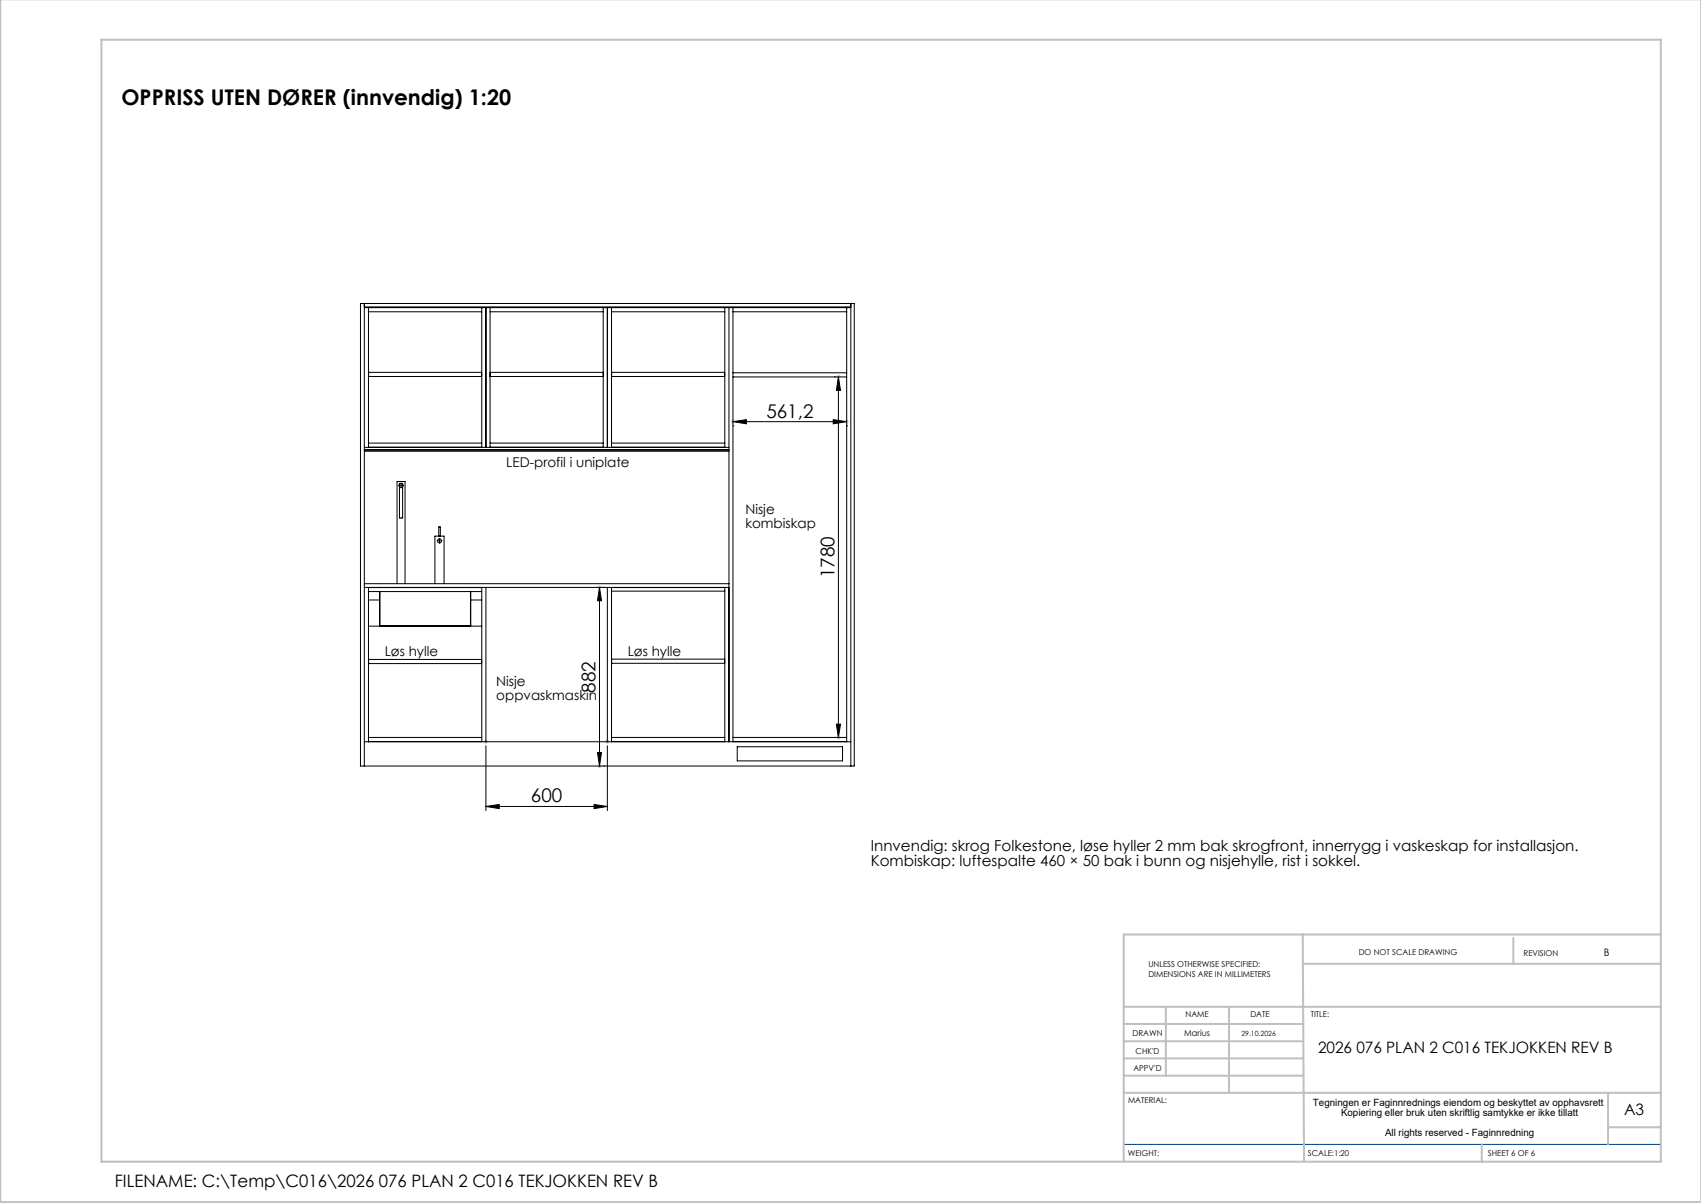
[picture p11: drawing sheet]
<svg xmlns="http://www.w3.org/2000/svg" width="420mm" height="297mm" viewBox="0 0 420 297" stroke-linecap="round" stroke-linejoin="round" font-family="sans-serif">
<defs><g id="words">
<text font-size="5.3" x="30" y="26">OPPRISS UTEN DØRER (innvendig) 1:20</text>
<g font-size="4.7">
<text x="189.2" y="103.1">561,2</text>
<text x="206" y="142.8" transform="rotate(-90 206 142.8)">1780</text>
<text x="147" y="171" transform="rotate(-90 147 171)">882</text>
<text x="131.1" y="198.1">600</text>
</g>
<text font-size="4.2" x="28.4" y="293.1">FILENAME: C:\Temp\C016\2026 076 PLAN 2 C016 TEKJOKKEN REV B</text>
<g font-size="3.9">
<text x="325.4" y="259.9">2026 076 PLAN 2 C016 TEKJOKKEN REV B</text>
<text x="401" y="275.4">A3</text>
</g>
<g font-size="3.7">
<text x="215" y="210">Innvendig: skrog Folkestone, løse hyller 2 mm bak skrogfront, innerrygg i vaskeskap for installasjon.</text>
<text x="215" y="213.8">Kombiskap: luftespalte 460 × 50 bak i bunn og nisjehylle, rist i sokkel.</text>
</g>
<g font-size="3.3">
<text x="125" y="115.4">LED-profil i uniplate</text>
<text x="184" y="126.9">Nisje</text>
<text x="184" y="130.4">kombiskap</text>
<text x="95" y="161.9">Løs hylle</text>
<text x="155" y="161.9">Løs hylle</text>
<text x="122.5" y="169.4">Nisje</text>
<text x="122.5" y="172.9">oppvaskmaskin</text>
</g>
<g font-size="2.5">
<text x="396" y="235.9">B</text>
<text x="324.2" y="273">Tegningen er Faginnrednings eiendom og beskyttet av opphavsrett</text>
<text x="331.1" y="275.4">Kopiering eller bruk uten skriftlig samtykke er ikke tillatt</text>
<text x="342" y="280.4">All rights reserved - Faginnredning</text>
</g>
<text font-size="2.1" x="292.4" y="255.9">Marius</text>
<g font-size="2">
<text x="283.6" y="238.6">UNLESS OTHERWISE SPECIFIED:</text>
<text x="335.5" y="235.8">DO NOT SCALE DRAWING</text>
<text x="376.2" y="236">REVISION</text>
<text x="283.6" y="241.1">DIMENSIONS ARE IN MILLIMETERS</text>
<text x="292.7" y="251.1">NAME</text>
<text x="308.7" y="251.1">DATE</text>
<text x="323.7" y="251.1">TITLE:</text>
<text x="279.6" y="255.9">DRAWN</text>
<text x="280.4" y="260.1">CHK'D</text>
<text x="279.9" y="264.4">APPV'D</text>
<text x="278.5" y="272.3">MATERIAL:</text>
<text x="278.5" y="285.3">WEIGHT:</text>
<text x="323" y="285.4">SCALE:1:20</text>
<text x="367.4" y="285.4">SHEET 6 OF 6</text>
</g>
<text font-size="1.8" x="306.5" y="255.9">29.10.2026</text>
</g></defs>
<g fill="none" stroke="#000" stroke-width=".25">
<path d="M89 74.9h121.9v114.2h-121.9zM90 74.9v114.2M90 75.8h120.1M90 75.9h120.1M91 77h28M91 75.9v34.6M119 75.9v34.6M120 75.9v34.6M121 77h27.9M121 75.9v34.6M148.9 75.9v34.6M150 75.9v34.6"/>
<path d="M151 77h28M151 75.9v34.6M179 75.9v34.6M180 75.9v107.2M181 77h28.1M181 75.9v107.2M209.1 75.9v107.2M210.1 74.9v114.2M91 91.9h27.9M91 93h27.9M121 91.9h27.9M121 93h27.9"/>
<path d="M178.9 91.9h-27.9v1.1h27.9M181 92h28.1M181 93.1h28.1M206 93.1h.1M207 93.1l.5 3.3h-1zM207 93.1v89M90 111.4h90M90 111.1h90M90 110.5h90M91 109.4h28M98.6 119.6v-.2h.8v.2M98.9 119.9h.2"/>
<path d="M99 119.7v.3M121 109.4h27.9M151 109.4h28M181 104.1l3.3-.5v1zM181 104.1h28.1M181 105.1h.1M205.7 103.6l3.4 .5-3.4 .5zM209.1 105.1h.1M98.6 120.2v7.7h.8v-7.7M108.3 132.4v-2.3h.4v2.3M108.4 133.5h.3M108.5 133.4v.2"/>
<path d="M90 144.1h90M90 145h90M91 145v38.1M91 145.1h28M91 146h28M91 154.6h28M91 148.1h2.7M93.7 146v8.5h22.5v-8.5M93.7 145v.1M93.7 154.4h22.5M93.8 145v.1M93.8 146v8.5"/>
<path d="M98 144.1v-25.2h2v25.2M107.4 144.1v-11.7h2.2v11.7M116.2 145v.1M116.2 146v8.5M116.2 148.1h2.8M119 145v38.1M120 145v38.1M148 145l.5 3.3h-1zM148 145v44.1M149 145h.1M150 145v38.1M151 145v38.1"/>
<path d="M151 145.9h28M151 145.1h28M179 145v38.1M91 163.8h27.9M91 162.8h27.9M178.9 162.7h-27.9v1.1h27.9M206.5 178.8h1l-.5 3.3zM90 183.1h120.1M91 183.1h28M91 182.1h28M120 199.1l3.3-.5v1zM120 184.1v16"/>
<path d="M120 199.1h30M146.7 198.6l3.3 .5-3.3 .5zM147.5 185.8h1l-.5 3.3zM149 189.1h.1M150 184.1v16M151 183.1h28M151 182.1h28M181 183.1h28.1M181 182.1h28.1M182 184.4h26v3.5h-26zM206 182.1h.1"/>
<circle cx="99" cy="119.9" r=".49"/>
<circle cx="108.5" cy="133.5" r=".49"/>
</g>
<g fill="none" stroke="#c0c0c0" stroke-width=".25">
<path d="M206.5 93.1h1M206.7 92.7l.7 .7M207 92.6v1M207.4 92.7l-.7 .7M180.5 104.1h1M180.6 103.7l.8 .8M181 103.6v1M181.4 103.7l-.8 .8M208.6 104.1h.9M208.7 103.7l.7 .8M209.1 103.6v1M209.4 103.7l-.7 .8"/>
<path d="M147.5 145h1M147.7 144.7l.7 .7M148 144.5v1M148.4 144.7l-.7 .7M119.5 183.1h1M119.6 182.8l.7 .7M120 182.6v1M120.3 182.8l-.7 .7M147.5 189.1h1M147.7 188.8l.7 .7M148 188.6v1M148.4 188.8l-.7 .7"/>
<path d="M149.5 183.1h1M149.6 182.8l.7 .7M150 182.6v1M150.3 182.8l-.7 .7M206.5 182.1h1M206.7 181.7l.7 .7M207 181.6v1M207.4 181.7l-.7 .7"/>
</g>
<path d="M98.8 119.9h-.4M99 119.6v-.4M99.3 119.9h.4M99 120.1v.4M108.3 133.5h-.4M108.5 133.3v-.4M108.5 133.8v.3M108.8 133.5h.4" fill="none" stroke="#000" stroke-width=".25" stroke-dasharray="15.2 1.3 1.3 1.3"/>
<path d="M277.5 282.5h132.6" fill="none" stroke="#004080" stroke-width=".25"/>
<g fill="none" stroke="#c0c0c0" stroke-width=".5">
<path d="M.1 -.1v296.9h419.9M25 9.8h385.1v277h-385.1zM321.7 230.7l.3 55.8M321.7 237.9h88.4M373.7 231.6v6.3M410.1 230.7h-132.6v56M277.5 248.6h132.6M277.5 257.1h44.2M277.5 252.8h44.2M287.9 248.6v17M303.5 248.6v21.2M277.5 265.6h44.2"/>
<path d="M277.5 261.3h44.2M277.5 269.8h132.6M397.1 269.8v12.7M397.1 278.3h13M365.9 282.5v4.3"/>
</g>
<g fill="#000">
<path d="M120 199.1l3.3-.5v1zM146.7 198.6l3.3 .5-3.3 .5zM181 104.1l3.3-.5v1zM205.7 103.6l3.4 .5-3.4 .5z"/>
<path d="M147.5 185.8h1l-.5 3.3zM148 145l.5 3.3h-1zM206.5 178.8h1l-.5 3.3zM207 93.1l.5 3.3h-1z"/>
</g>
<use href="#words"/>
</svg>
